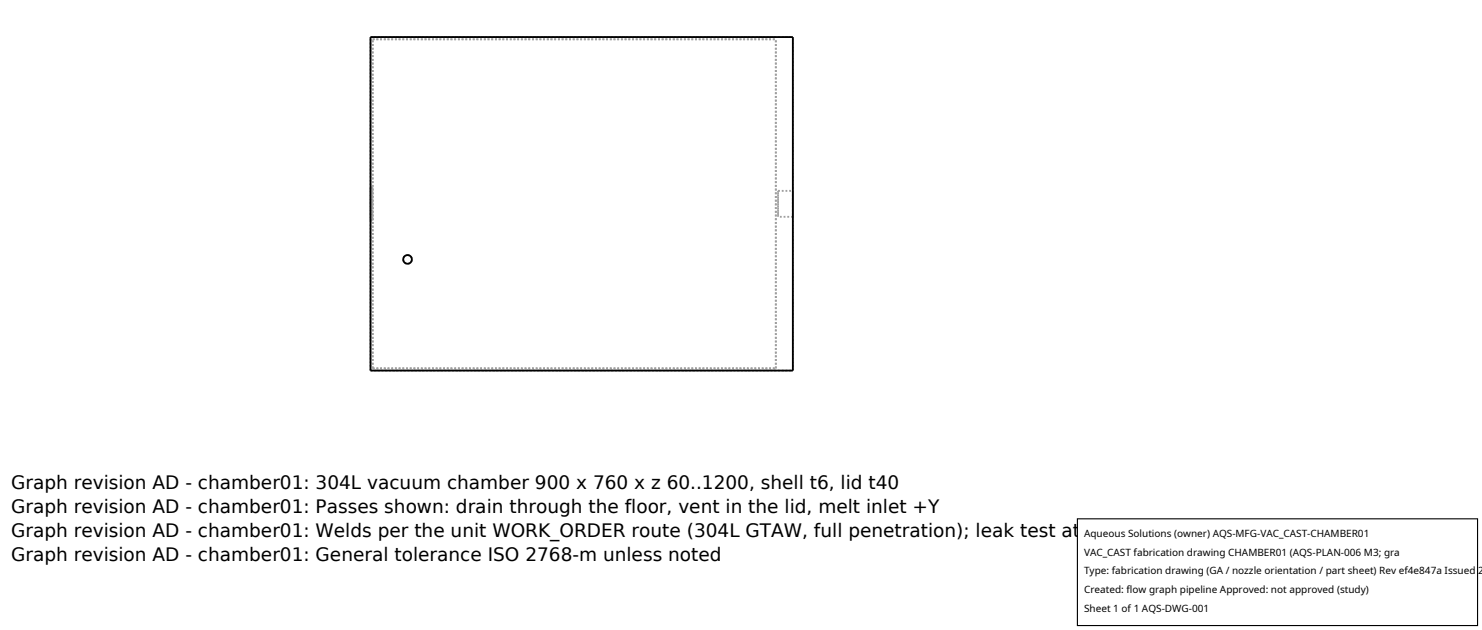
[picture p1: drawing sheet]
<svg xmlns="http://www.w3.org/2000/svg" width="212mm" height="90mm" viewBox="0 0 212 90" stroke-linecap="round" stroke-linejoin="round" font-family="sans-serif">
<defs><g id="words">
<g font-size="2.6">
<text x="1.6" y="69.8">Graph revision AD - chamber01: 304L vacuum chamber 900 x 760 x z 60..1200, shell t6, lid t40</text>
<text x="1.6" y="73.3">Graph revision AD - chamber01: Passes shown: drain through the floor, vent in the lid, melt inlet +Y</text>
<text x="1.6" y="76.7">Graph revision AD - chamber01: Welds per the unit WORK_ORDER route (304L GTAW, full penetration); leak test at the study chamber duty (W10)</text>
<text x="1.6" y="80.2">Graph revision AD - chamber01: General tolerance ISO 2768-m unless noted</text>
</g>
<g font-size="1.4">
<text x="154.8" y="76.6">Aqueous Solutions (owner) AQS-MFG-VAC_CAST-CHAMBER01</text>
<text x="154.8" y="79.3">VAC_CAST fabrication drawing CHAMBER01 (AQS-PLAN-006 M3; gra</text>
<text x="154.8" y="82">Type: fabrication drawing (GA / nozzle orientation / part sheet) Rev ef4e847a Issued 2</text>
<text x="154.8" y="84.7">Created: flow graph pipeline Approved: not approved (study)</text>
<text x="154.8" y="87.4">Sheet 1 of 1 AQS-DWG-001</text>
</g>
</g></defs>
<g fill="none" stroke="#a0a0a0" stroke-width=".26" stroke-dasharray=".3 .3" stroke-linecap="butt">
<path d="M52.9 5.3h60.3M53.2 5.6h57.6M52.9 26.7v4.8M52.9 31.5v-4.8M52.9 26.7h.3M53.2 26.7v4.8M53.2 31.5v-4.8M53.2 31.5h-.3M58.2 36.4l.5 .2 .1 .5-.2 .4-.4 .2-.4-.2-.2-.5 .2-.4 .4-.2M111.1 27.3v3.7M111.1 31v-3.7M111.1 27.3h2.1"/>
<path d="M113.2 27.3v3.7M113.2 31v-3.7M113.2 31h-2.1M52.9 52.9h60.3M52.9 52.9v-47.6M53.2 52.6v-47M53.2 52.6h57.6M110.8 52.6v-47M113.2 52.9v-47.6"/>
</g>
<g fill="none" stroke="#000" stroke-width=".26">
<path d="M52.9 5.3h60.3v47.6h-60.3z"/>
<circle cx="58.2" cy="37" r=".62"/>
</g>
<path d="M153.9 74.1h57.1v15.2h-57.1z" fill="#fff" stroke="#000" stroke-width=".16"/>
<use href="#words"/>
</svg>
